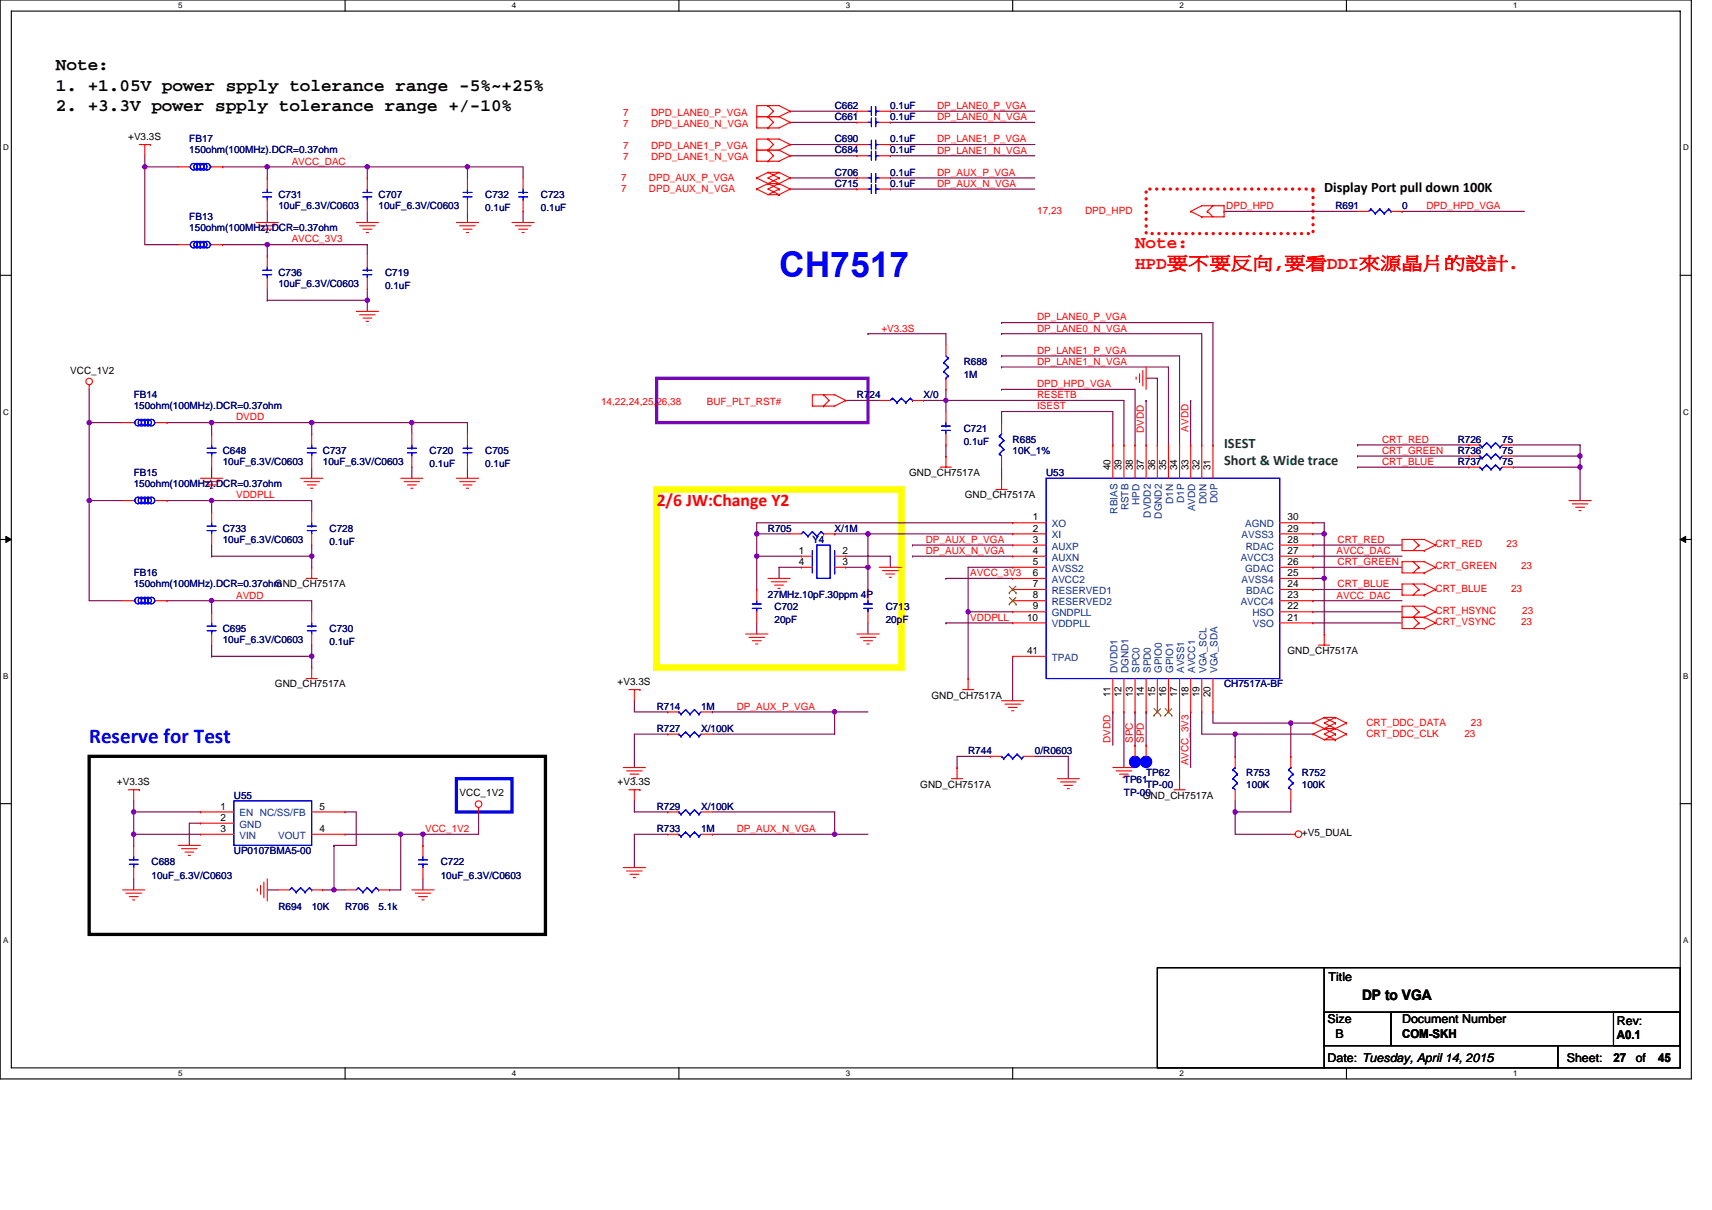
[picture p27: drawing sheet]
<svg xmlns="http://www.w3.org/2000/svg" width="297mm" height="210mm" viewBox="0 0 297 210" stroke-linecap="round" stroke-linejoin="round" font-family="sans-serif">
<defs><g id="words">
<text font-size="6.2" fill="#00f" x="135.2" y="48">CH7517</text>
<text font-size="3.7" fill="#00f" x="15.5" y="129">Reserve for Test</text>
<g font-size="3.1">
<text x="9.7" y="12.2">Note:</text>
<text x="9.7" y="15.7">1. +1.05V power spply tolerance range -5%~+25%</text>
<text x="9.7" y="19.3">2. +3.3V power spply tolerance range +/-10%</text>
</g>
<g font-size="3.1" fill="#f00">
<text x="196.9" y="43.1">Note:</text>
<text x="196.9" y="46.6">HPD要不要反向,要看DDI來源晶片的設計.</text>
<text x="113.9" y="87.9">2/6 JW:Change Y2</text>
</g>
<g font-size="2.5">
<text x="229.8" y="33.3">Display Port pull down 100K</text>
<text x="236.3" y="173.5">DP to VGA</text>
</g>
<g font-size="2.5" fill="#008000">
<text x="212.4" y="77.7">ISEST</text>
<text x="212.4" y="80.7">Short &amp; Wide trace</text>
</g>
<g font-size="2.1">
<text x="230.5" y="170.2">Title</text>
<text x="230.3" y="177.6">Size</text>
<text x="243.3" y="177.6">Document Number</text>
<text x="280.5" y="177.9">Rev:</text>
<text x="230.3" y="184.3">Date: Tuesday, April 14, 2015</text>
<text x="231.7" y="180.1">B</text>
<text x="243.3" y="180.1">COM-SKH</text>
<text x="271.8" y="184.3">Sheet:</text>
<text x="279.9" y="184.4">27</text>
<text x="280.5" y="180.3">A0.1</text>
<text x="283.8" y="184.3">of</text>
<text x="287.7" y="184.4">45</text>
</g>
<g font-size="1.7" fill="#f00">
<text x="108.1" y="20.1">7</text>
<text x="108.1" y="22">7</text>
<text x="113" y="20.1">DPD_LANE0_P_VGA</text>
<text x="113" y="22">DPD_LANE0_N_VGA</text>
<text x="162.6" y="20.8">DP_LANE0_N_VGA</text>
<text x="162.6" y="18.9">DP_LANE0_P_VGA</text>
<text x="50.6" y="28.6">AVCC_DAC</text>
<text x="108.1" y="25.9">7</text>
<text x="108.1" y="27.8">7</text>
<text x="113" y="25.9">DPD_LANE1_P_VGA</text>
<text x="113" y="27.8">DPD_LANE1_N_VGA</text>
<text x="162.6" y="26.6">DP_LANE1_N_VGA</text>
<text x="162.6" y="24.7">DP_LANE1_P_VGA</text>
<text x="107.8" y="31.5">7</text>
<text x="107.8" y="33.4">7</text>
<text x="112.6" y="31.5">DPD_AUX_P_VGA</text>
<text x="112.6" y="33.4">DPD_AUX_N_VGA</text>
<text x="162.6" y="30.5">DP_AUX_P_VGA</text>
<text x="162.6" y="32.4">DP_AUX_N_VGA</text>
<text x="180" y="37.1">17,23</text>
<text x="188.3" y="37.1">DPD_HPD</text>
<text x="212.8" y="36.3">DPD_HPD</text>
<text x="247.5" y="36.3">DPD_HPD_VGA</text>
<text x="50.6" y="42.1">AVCC_3V3</text>
<text x="152.9" y="57.5">+V3.3S</text>
<text x="179.9" y="55.6">DP_LANE0_P_VGA</text>
<text x="179.9" y="57.5">DP_LANE0_N_VGA</text>
<text x="179.9" y="63.3">DP_LANE1_N_VGA</text>
<text x="179.9" y="61.4">DP_LANE1_P_VGA</text>
<text x="104.3" y="70.3">14,22,24,25,26,38</text>
<text x="122.6" y="70.3">BUF_PLT_RST#</text>
<text x="179.9" y="67.2">DPD_HPD_VGA</text>
<text x="179.9" y="71">ISEST</text>
<text x="179.9" y="69.1">RESETB</text>
<text x="41" y="73">DVDD</text>
<text x="198.5" y="75.1" transform="rotate(-90 198.5 75.1)">DVDD</text>
<text x="206.2" y="74.9" transform="rotate(-90 206.2 74.9)">AVDD</text>
<text x="239.8" y="76.8">CRT_RED</text>
<text x="239.8" y="80.7">CRT_BLUE</text>
<text x="239.8" y="78.8">CRT_GREEN</text>
<text x="41" y="86.5">VDDPLL</text>
<text x="160.6" y="94.2">DP_AUX_P_VGA</text>
<text x="232.1" y="94.2">CRT_RED</text>
<text x="249.1" y="95">CRT_RED</text>
<text x="261.4" y="95">23</text>
<text x="160.6" y="96.1">DP_AUX_N_VGA</text>
<text x="168.4" y="100">AVCC_3V3</text>
<text x="231.9" y="96.1">AVCC_DAC</text>
<text x="232.1" y="101.9">CRT_BLUE</text>
<text x="232.1" y="98.1">CRT_GREEN</text>
<text x="249.1" y="98.8">CRT_GREEN</text>
<text x="263.9" y="98.8">23</text>
<text x="41" y="103.9">AVDD</text>
<text x="168.4" y="107.7">VDDPLL</text>
<text x="231.9" y="103.9">AVCC_DAC</text>
<text x="249.1" y="102.7">CRT_BLUE</text>
<text x="249.1" y="106.6">CRT_HSYNC</text>
<text x="262.2" y="102.7">23</text>
<text x="264.1" y="106.6">23</text>
<text x="249.1" y="108.5">CRT_VSYNC</text>
<text x="263.9" y="108.5">23</text>
<text x="127.8" y="123.2">DP_AUX_P_VGA</text>
<text x="192.7" y="128.9" transform="rotate(-90 192.7 128.9)">DVDD</text>
<text x="196.6" y="128.9" transform="rotate(-90 196.6 128.9)">SPC</text>
<text x="198.5" y="128.9" transform="rotate(-90 198.5 128.9)">SPD</text>
<text x="237.1" y="126">CRT_DDC_DATA</text>
<text x="237.1" y="128">CRT_DDC_CLK</text>
<text x="254.1" y="128">23</text>
<text x="255.2" y="126">23</text>
<text x="206.2" y="132.8" transform="rotate(-90 206.2 132.8)">AVCC_3V3</text>
<text x="73.8" y="144.4">VCC_1V2</text>
<text x="127.8" y="144.4">DP_AUX_N_VGA</text>
</g>
<g font-size="1.7" fill="#000080">
<text x="144.8" y="20.8">C661</text>
<text x="144.8" y="18.9">C662</text>
<text x="154.5" y="20.8">0.1uF</text>
<text x="154.5" y="18.9">0.1uF</text>
<text x="32.8" y="24.7">FB17</text>
<text x="32.8" y="26.6">150ohm(100MHz).DCR=0.37ohm</text>
<text x="144.8" y="26.6">C684</text>
<text x="144.8" y="24.7">C690</text>
<text x="154.5" y="26.6">0.1uF</text>
<text x="154.5" y="24.7">0.1uF</text>
<text x="48.3" y="34.4">C731</text>
<text x="65.7" y="34.4">C707</text>
<text x="84.2" y="34.4">C732</text>
<text x="93.8" y="34.4">C723</text>
<text x="144.8" y="30.5">C706</text>
<text x="144.8" y="32.4">C715</text>
<text x="154.5" y="30.5">0.1uF</text>
<text x="154.5" y="32.4">0.1uF</text>
<text x="32.8" y="38.2">FB13</text>
<text x="32.8" y="40.2">150ohm(100MHz).DCR=0.37ohm</text>
<text x="48.3" y="36.3">10uF_6.3V/C0603</text>
<text x="65.7" y="36.3">10uF_6.3V/C0603</text>
<text x="84.2" y="36.7">0.1uF</text>
<text x="93.8" y="36.7">0.1uF</text>
<text x="231.7" y="36.3">R691</text>
<text x="243.3" y="36.3">0</text>
<text x="48.3" y="47.9">C736</text>
<text x="66.8" y="47.9">C719</text>
<text x="48.3" y="49.8">10uF_6.3V/C0603</text>
<text x="66.8" y="50.2">0.1uF</text>
<text x="167.2" y="63.3">R688</text>
<text x="167.2" y="65.6">1M</text>
<text x="23.2" y="69.1">FB14</text>
<text x="23.2" y="71">150ohm(100MHz).DCR=0.37ohm</text>
<text x="148.7" y="69.1">R724</text>
<text x="160.2" y="69.1">X/0</text>
<text x="167.2" y="74.9">C721</text>
<text x="167.2" y="77.2">0.1uF</text>
<text x="175.7" y="76.8">R685</text>
<text x="252.9" y="76.8">R726</text>
<text x="260.6" y="76.8">75</text>
<text x="23.2" y="82.6">FB15</text>
<text x="38.6" y="78.8">C648</text>
<text x="38.6" y="80.7">10uF_6.3V/C0603</text>
<text x="56" y="78.8">C737</text>
<text x="56" y="80.7">10uF_6.3V/C0603</text>
<text x="74.5" y="78.8">C720</text>
<text x="74.5" y="81.1">0.1uF</text>
<text x="84.2" y="78.8">C705</text>
<text x="84.2" y="81.1">0.1uF</text>
<text x="175.7" y="78.8">10K_1%</text>
<text x="181.5" y="82.6">U53</text>
<text x="252.9" y="78.8">R736</text>
<text x="252.9" y="80.7">R737</text>
<text x="260.6" y="78.8">75</text>
<text x="260.6" y="80.7">75</text>
<text x="23.2" y="84.5">150ohm(100MHz).DCR=0.37ohm</text>
<text x="38.6" y="92.3">C733</text>
<text x="38.6" y="94.2">10uF_6.3V/C0603</text>
<text x="57.2" y="92.3">C728</text>
<text x="57.2" y="94.6">0.1uF</text>
<text x="133.2" y="92.3">R705</text>
<text x="140.9" y="94.2">Y4</text>
<text x="144.8" y="92.3">X/1M</text>
<text x="23.2" y="100">FB16</text>
<text x="23.2" y="101.9">150ohm(100MHz).DCR=0.37ohm</text>
<text x="133.2" y="103.8">27MHz.10pF.30ppm 4P</text>
<text x="134.4" y="105.8">C702</text>
<text x="153.7" y="105.8">C713</text>
<text x="38.6" y="109.6">C695</text>
<text x="38.6" y="111.6">10uF_6.3V/C0603</text>
<text x="57.2" y="109.6">C730</text>
<text x="57.2" y="112">0.1uF</text>
<text x="134.4" y="108.1">20pF</text>
<text x="153.7" y="108.1">20pF</text>
<text x="212.4" y="119.3">CH7517A-BF</text>
<text x="113.9" y="123.1">R714</text>
<text x="121.6" y="123.1">1M</text>
<text x="113.9" y="127">R727</text>
<text x="121.6" y="127">X/100K</text>
<text x="168" y="130.9">R744</text>
<text x="179.6" y="130.9">0/R0603</text>
<text x="195" y="135.9">TP61</text>
<text x="198.9" y="134.7">TP62</text>
<text x="198.9" y="136.7">TP-00</text>
<text x="216.2" y="134.7">R753</text>
<text x="216.2" y="136.7">100K</text>
<text x="225.9" y="134.7">R752</text>
<text x="225.9" y="136.7">100K</text>
<text x="40.6" y="138.6">U55</text>
<text x="113.9" y="140.5">R729</text>
<text x="121.6" y="140.5">X/100K</text>
<text x="195" y="138.2">TP-00</text>
<text x="40.6" y="148.3">UP0107BMA5-00</text>
<text x="113.9" y="144.4">R733</text>
<text x="121.6" y="144.4">1M</text>
<text x="26.3" y="150.2">C688</text>
<text x="26.3" y="152.5">10uF_6.3V/C0603</text>
<text x="76.5" y="150.2">C722</text>
<text x="76.5" y="152.5">10uF_6.3V/C0603</text>
<text x="48.3" y="157.9">R694</text>
<text x="54.1" y="157.9">10K</text>
<text x="59.9" y="157.9">R706</text>
<text x="65.7" y="157.9">5.1k</text>
</g>
<g font-size="1.7">
<text x="22.2" y="24.3">+V3.3S</text>
<text x="12.2" y="64.9">VCC_1V2</text>
<text x="157.8" y="82.6">GND_CH7517A</text>
<text x="192.7" y="81.6" transform="rotate(-90 192.7 81.6)">40</text>
<text x="194.6" y="81.6" transform="rotate(-90 194.6 81.6)">39</text>
<text x="196.5" y="81.6" transform="rotate(-90 196.5 81.6)">38</text>
<text x="198.5" y="81.6" transform="rotate(-90 198.5 81.6)">37</text>
<text x="200.4" y="81.6" transform="rotate(-90 200.4 81.6)">36</text>
<text x="202.3" y="81.6" transform="rotate(-90 202.3 81.6)">35</text>
<text x="204.3" y="81.6" transform="rotate(-90 204.3 81.6)">34</text>
<text x="206.2" y="81.6" transform="rotate(-90 206.2 81.6)">33</text>
<text x="208.1" y="81.6" transform="rotate(-90 208.1 81.6)">32</text>
<text x="210.1" y="81.6" transform="rotate(-90 210.1 81.6)">31</text>
<text x="167.4" y="86.5">GND_CH7517A</text>
<text x="179.2" y="90.3">1</text>
<text x="179.2" y="92.2">2</text>
<text x="179.2" y="94.2">3</text>
<text x="223.4" y="92.2">29</text>
<text x="223.4" y="90.3">30</text>
<text x="223.4" y="94.2">28</text>
<text x="47.7" y="101.9">GND_CH7517A</text>
<text x="138.6" y="96.1">1</text>
<text x="138.6" y="98">4</text>
<text x="146.2" y="98">3</text>
<text x="146.2" y="96.1">2</text>
<text x="179.2" y="96.1">4</text>
<text x="179.2" y="98">5</text>
<text x="179.2" y="100">6</text>
<text x="179.2" y="101.9">7</text>
<text x="223.4" y="101.9">24</text>
<text x="223.4" y="100">25</text>
<text x="223.4" y="98">26</text>
<text x="223.4" y="96.1">27</text>
<text x="178.2" y="107.7">10</text>
<text x="179.2" y="103.8">8</text>
<text x="179.2" y="105.8">9</text>
<text x="223.4" y="105.8">22</text>
<text x="223.4" y="107.7">21</text>
<text x="223.4" y="103.8">23</text>
<text x="178.2" y="113.5">41</text>
<text x="223.4" y="113.5">GND_CH7517A</text>
<text x="47.7" y="119.3">GND_CH7517A</text>
<text x="107.2" y="118.9">+V3.3S</text>
<text x="161.6" y="121.2">GND_CH7517A</text>
<text x="192.7" y="121" transform="rotate(-90 192.7 121)">11</text>
<text x="194.6" y="121" transform="rotate(-90 194.6 121)">12</text>
<text x="196.5" y="121" transform="rotate(-90 196.5 121)">13</text>
<text x="198.5" y="121" transform="rotate(-90 198.5 121)">14</text>
<text x="200.4" y="121" transform="rotate(-90 200.4 121)">15</text>
<text x="202.3" y="121" transform="rotate(-90 202.3 121)">16</text>
<text x="204.3" y="121" transform="rotate(-90 204.3 121)">17</text>
<text x="206.2" y="121" transform="rotate(-90 206.2 121)">18</text>
<text x="208.1" y="121" transform="rotate(-90 208.1 121)">19</text>
<text x="210.1" y="121" transform="rotate(-90 210.1 121)">20</text>
<text x="20.3" y="136.3">+V3.3S</text>
<text x="107.2" y="136.3">+V3.3S</text>
<text x="159.7" y="136.7">GND_CH7517A</text>
<text x="38.2" y="140.5">1</text>
<text x="38.2" y="142.5">2</text>
<text x="55.4" y="140.5">5</text>
<text x="79.8" y="138.2">VCC_1V2</text>
<text x="198.3" y="138.6">GND_CH7517A</text>
<text x="38.2" y="144.4">3</text>
<text x="55.4" y="144.4">4</text>
<text x="225.9" y="145.2">+V5_DUAL</text>
</g>
<g font-size="1.7" fill="#004080">
<text x="193.9" y="89.1" transform="rotate(-90 193.9 89.1)">RBIAS</text>
<text x="195.8" y="88.6" transform="rotate(-90 195.8 88.6)">RSTB</text>
<text x="197.7" y="87.6" transform="rotate(-90 197.7 87.6)">HPD</text>
<text x="199.7" y="89.8" transform="rotate(-90 199.7 89.8)">DVDD2</text>
<text x="203.5" y="87.4" transform="rotate(-90 203.5 87.4)">D1N</text>
<text x="205.5" y="87.3" transform="rotate(-90 205.5 87.3)">D1P</text>
<text x="207.4" y="88.8" transform="rotate(-90 207.4 88.8)">AVDD</text>
<text x="209.3" y="87.4" transform="rotate(-90 209.3 87.4)">D0N</text>
<text x="211.3" y="87.3" transform="rotate(-90 211.3 87.3)">D0P</text>
<text x="182.5" y="91.5">XO</text>
<text x="182.5" y="93.4">XI</text>
<text x="182.5" y="95.4">AUXP</text>
<text x="201.6" y="90" transform="rotate(-90 201.6 90)">DGND2</text>
<text x="215.4" y="93.4">AVSS3</text>
<text x="216" y="91.5">AGND</text>
<text x="216.2" y="95.4">RDAC</text>
<text x="182.5" y="97.3">AUXN</text>
<text x="182.5" y="99.2">AVSS2</text>
<text x="182.5" y="101.2">AVCC2</text>
<text x="215.3" y="97.3">AVCC3</text>
<text x="215.4" y="101.2">AVSS4</text>
<text x="216" y="99.2">GDAC</text>
<text x="182.5" y="103.1">RESERVED1</text>
<text x="182.5" y="105">RESERVED2</text>
<text x="182.5" y="107">GNDPLL</text>
<text x="215.3" y="105">AVCC4</text>
<text x="216.2" y="103.1">BDAC</text>
<text x="217.3" y="107">HSO</text>
<text x="182.5" y="108.9">VDDPLL</text>
<text x="217.4" y="108.9">VSO</text>
<text x="182.5" y="114.7">TPAD</text>
<text x="193.9" y="116.8" transform="rotate(-90 193.9 116.8)">DVDD1</text>
<text x="195.8" y="116.8" transform="rotate(-90 195.8 116.8)">DGND1</text>
<text x="197.7" y="116.8" transform="rotate(-90 197.7 116.8)">SPC0</text>
<text x="199.7" y="116.8" transform="rotate(-90 199.7 116.8)">SPD0</text>
<text x="201.6" y="116.8" transform="rotate(-90 201.6 116.8)">GPIO0</text>
<text x="203.5" y="116.8" transform="rotate(-90 203.5 116.8)">GPIO1</text>
<text x="205.5" y="116.8" transform="rotate(-90 205.5 116.8)">AVSS1</text>
<text x="207.4" y="116.8" transform="rotate(-90 207.4 116.8)">AVCC1</text>
<text x="209.3" y="116.8" transform="rotate(-90 209.3 116.8)">VGA_SCL</text>
<text x="211.3" y="116.8" transform="rotate(-90 211.3 116.8)">VGA_SDA</text>
<text x="41.5" y="141.7">EN NC/SS/FB</text>
<text x="41.5" y="143.6">GND</text>
<text x="41.5" y="145.6">VIN</text>
<text x="48.3" y="145.6">VOUT</text>
</g>
<g font-size="1.4">
<text x="30.9" y="1.5">5</text>
<text x="88.8" y="1.5">4</text>
<text x="146.7" y="1.5">3</text>
<text x="204.7" y="1.5">2</text>
<text x="262.6" y="1.5">1</text>
<text x=".5" y="26.1">D</text>
<text x="292" y="26.1">D</text>
<text x=".5" y="71.9">C</text>
<text x="292" y="71.9">C</text>
<text x=".5" y="117.8">B</text>
<text x="292" y="117.8">B</text>
<text x=".5" y="163.6">A</text>
<text x="292" y="163.6">A</text>
<text x="30.9" y="186.8">5</text>
<text x="88.8" y="186.8">4</text>
<text x="146.7" y="186.8">3</text>
<text x="204.7" y="186.8">2</text>
<text x="262.6" y="186.8">1</text>
</g>
</g></defs>
<path d="M0 0h293.5v187.2h-293.5zM2 1.9h289.5v183.4h-289.5z" fill="none" stroke="#000" stroke-width=".19"/>
<g fill="#fff">
<path d="M30.9 .2h.8v1.6h-.8z"/>
<path d="M30.9 185.5h.8v1.6h-.8z"/>
</g>
<path d="M59.9 0v1.9M59.9 185.3v1.9" fill="none" stroke="#000" stroke-width=".19"/>
<g fill="#fff">
<path d="M88.8 .2h.8v1.6h-.8z"/>
<path d="M88.8 185.5h.8v1.6h-.8z"/>
</g>
<path d="M117.8 0v1.9M117.8 185.3v1.9" fill="none" stroke="#000" stroke-width=".19"/>
<g fill="#fff">
<path d="M146.7 .2h.8v1.6h-.8z"/>
<path d="M146.7 185.5h.8v1.6h-.8z"/>
</g>
<path d="M175.7 0v1.9M175.7 185.3v1.9" fill="none" stroke="#000" stroke-width=".19"/>
<g fill="#fff">
<path d="M204.7 .2h.7v1.6h-.7z"/>
<path d="M204.7 185.5h.7v1.6h-.7z"/>
</g>
<path d="M233.6 0v1.9M233.6 185.3v1.9" fill="none" stroke="#000" stroke-width=".19"/>
<g fill="#fff">
<path d="M262.6 .2h.7v1.6h-.7z"/>
<path d="M262.6 185.5h.7v1.6h-.7z"/>
<path d="M.5 24.8h1v1.6h-1z"/>
<path d="M292 24.8h1v1.6h-1z"/>
<path d="M.5 70.7h1v1.5h-1z"/>
<path d="M292 70.7h1v1.5h-1z"/>
</g>
<path d="M0 47.8h2M291.5 47.8h2" fill="none" stroke="#000" stroke-width=".19"/>
<g fill="#fff">
<path d="M.5 116.5h.9v1.6h-.9z"/>
<path d="M292 116.5h.9v1.6h-.9z"/>
</g>
<path d="M0 93.6h2M291.5 93.6h2" fill="none" stroke="#000" stroke-width=".19"/>
<path d="M1 93.1l1 .5-1 .5zM291.5 93.6l1-.5v1z" fill="#000" stroke="#000" stroke-width=".17"/>
<g fill="#fff">
<path d="M.5 162.4h.9v1.5h-.9z"/>
<path d="M292 162.4h.9v1.5h-.9z"/>
</g>
<path d="M0 139.5h2M291.5 139.5h2M200.8 167.9h29v17.4h-29zM229.8 175.7h11.5v5.8h-11.5zM229.8 167.9h61.7v7.8h-61.7zM241.3 175.7h50.2v5.8h-50.2zM279.9 175.7h11.6v5.8h-11.6zM229.8 181.5h40.5v3.8h-40.5zM270.3 181.5h21.2v3.8h-21.2z" fill="none" stroke="#000" stroke-width=".19"/>
<path d="M198.9 32.8h28.9v7.7h-28.9z" fill="none" stroke="#f00" stroke-width=".57" stroke-dasharray="0 1.1"/>
<path d="M79.2 135.1h9.6v5.8h-9.6z" fill="none" stroke="#00f" stroke-width=".57"/>
<path d="M15.5 131.3h79.1v30.9h-79.1z" fill="none" stroke="#000" stroke-width=".57"/>
<path d="M113.9 65.6h36.7v7.7h-36.7z" fill="none" stroke="#8000ff" stroke-width=".57"/>
<path d="M113.9 84.9h42.5v30.9h-42.5z" fill="none" stroke="#ff0" stroke-width="1.1"/>
<g fill="none" stroke="#800040" stroke-width=".19">
<path d="M137.1 19.3h11.6M154.5 19.3h.1M154.5 19.3h25.1M25.1 29h.1M25.1 29v13.5h5.8M25.1 27v2M25.1 29h5.8M38.6 29h7.8M46.4 29v1.9M46.4 36.7v1.9M46.4 29h.1M46.4 29h34.7"/>
<path d="M63.7 29h.1M63.7 36.7v1.9M63.7 29v1.9M81.1 29h9.7v1.9M81.1 36.7v1.9M81.1 29v1.9M90.8 36.7v1.9M137.1 32.8h11.6M137.1 25.1h11.6M137.1 21.2h11.6M137.1 27h11.6M137.1 30.9h11.6"/>
<path d="M154.5 21.2h.1M154.5 27h.1M154.5 25.1h.1M154.5 30.9h.1M154.5 32.8h.1M154.5 21.2h25.1M154.5 27h25.1M154.5 25.1h25.1M154.5 30.9h25.1M154.5 32.8h25.1M212.4 36.7h.1M212.4 36.7h23.1"/>
<path d="M243.3 36.7h.1M243.3 36.7h21.2M38.6 42.5h7.8M46.4 52.1h.1M46.4 42.5h17.3v1.9M46.4 42.5h.1M46.4 50.2v1.9M46.4 52.1h17.3M46.4 42.5v1.9M63.7 50.2v1.9M63.7 52.1v1.9M150.6 57.9h.1"/>
<path d="M150.6 57.9h13.5v1.9M173.8 56h.1M173.8 57.9h.1M173.8 56h36.7v21.2M173.8 57.9h34.7v19.3M15.5 73.3h5.8M15.5 73.3h.1M15.5 73.3v30.9h5.8M15.5 67.6v5.7M29 73.3h7.7M36.7 73.3v2M36.7 73.3h.1"/>
<path d="M36.7 73.3h17.4M54.1 73.3h17.4v2M54.1 73.3h.1M54.1 73.3v2M71.5 73.3h9.6v2M146.7 69.5h5.8M160.2 69.5h3.9M164.1 69.5h30.9v7.7M164.1 69.5v1.9M164.1 77.2v1.9M164.1 69.5h.1M164.1 67.6v1.9"/>
<path d="M173.8 71.4h19.3v5.8M173.8 67.6h.1M173.8 63.7h.1M173.8 61.8h.1M173.8 71.4h.1M173.8 71.4v1.9M173.8 67.6h23.1v9.6M173.8 61.8h30.9v15.4M173.8 63.7h28.9v13.5M198.9 69.5h.1M198.9 65.6h1.9v11.6M198.9 69.5v7.7"/>
<path d="M206.6 69.5h.1M206.6 69.5v7.7M235.5 79.1h.1M235.5 77.2h.1M235.5 79.1h19.3M235.5 77.2h19.3M262.6 77.2h11.5v1.9M262.6 79.1h11.5M274.1 79.1h.1M274.1 79.1v2M15.5 86.9h.1M15.5 86.9h5.8"/>
<path d="M29 86.9h7.7M36.7 86.9v1.9M36.7 86.9h17.4v1.9M36.7 81.1v1.9M36.7 94.6v1.9M36.7 96.5h.1M36.7 86.9h.1M36.7 96.5h17.4M54.1 96.5v1.9M54.1 81.1v1.9M54.1 94.6v1.9M71.5 81.1v1.9"/>
<path d="M81.1 81.1v1.9M131.3 92.6h.1M131.3 96.5h7.7M131.3 96.5v5.8M131.3 92.6h5.8M131.3 92.6v3.9M139 98.4h-3.8v2M144.8 92.6h.1M144.8 92.6h5.8M146.7 96.5h7.8v1.9M146.7 98.4h3.9M150.6 92.6h.1"/>
<path d="M150.6 92.6h25.1M150.6 98.4v3.9M150.6 92.6v5.8M158.3 96.5h.1M158.3 94.6h.1M158.3 96.5h17.4M158.3 94.6h17.4M173.8 81.1v1.9M175.7 98.4h-7.7v7.8M175.7 90.7h-44.4v1.9M227.8 96.5h.1M227.8 98.4h.1"/>
<path d="M227.8 90.7h2v1.9M227.8 92.6h2M227.8 94.6h.1M227.8 96.5h15.5M227.8 98.4h15.5M227.8 94.6h15.5M229.8 92.6h.1M229.8 92.6v17.4M235.5 81.1h.1M235.5 81.1h19.3M262.6 81.1h11.5v5.8M262.6 81.1h.1"/>
<path d="M29 104.2h7.7M36.7 104.2v2M36.7 104.2h.1M36.7 112v1.9M36.7 104.2h17.4v2M36.7 113.9h.1M36.7 113.9h17.4M54.1 112v1.9M54.1 113.9v1.9M131.3 108.1v1.9M150.6 108.1v1.9M164.1 108.1h.1"/>
<path d="M164.1 100.4h.1M164.1 108.1h11.6M164.1 100.4h11.6M168 106.2h.1M168 106.2h7.7M168 106.2v11.6M175.7 113.9v7.7M227.8 102.3h.1M227.8 100.4h2M227.8 106.2h15.5M227.8 104.2h.1M227.8 108.1h15.5"/>
<path d="M227.8 104.2h15.5M227.8 102.3h15.5M229.8 100.4h.1M23.2 139v1.9M110.1 121.6v1.9h5.8M110.1 139v1.9h5.8M115.9 127.4h-5.8v5.8M123.6 123.5h.1M123.6 123.5h27M144.8 123.5h.1M144.8 123.5v3.9h-21.2M171.8 131.3h-5.8v1.9"/>
<path d="M179.6 131.3h5.8v3.8M193.1 123.5h.1M193.1 123.5v5.8M195 123.5v9.7M196.9 123.5h.1M196.9 123.5v5.8M198.9 123.5h.1M198.9 123.5v5.8M204.7 123.5v11.6M206.6 123.5h.1M206.6 123.5v9.7M208.5 123.5v3.9h5.8"/>
<path d="M210.5 123.5v2h13.5M214.3 127.4h.1M214.3 127.4v3.9M214.3 139v1.9M214.3 127.4h13.5M224 125.5h.1M224 139v1.9h-9.7M224 125.5v5.8M224 125.5h3.8M23.2 152.5v1.9M23.2 140.9h11.6M23.2 144.8v1.9"/>
<path d="M23.2 140.9h.1M23.2 144.8h.1M23.2 144.8h11.6M23.2 140.9v3.9M34.8 142.9h-2v3.8M46.4 154.4h1.9M56 154.4h2M58 154.4h1.9M58 146.7h.1M58 146.7v7.7M59.9 140.9h1.9v5.8h-3.8M59.9 144.8h9.6"/>
<path d="M69.5 144.8h.1M69.5 144.8v9.6h-1.9M69.5 144.8h3.9M73.4 144.8h.1M73.4 152.5v1.9M73.4 144.8v1.9M83 140.9v3.9h-9.6M115.9 144.8h-5.8v5.8M123.6 140.9h21.2v3.9h-21.2M123.6 144.8h.1M144.8 144.8h.1M144.8 144.8h5.8"/>
<path d="M214.3 140.9h.1M214.3 140.9v3.9h9.7"/>
</g>
<g fill="#f0f" stroke="#f0f" stroke-width=".19">
<circle cx="144.8" cy="144.8" r=".38"/>
<circle cx="144.8" cy="123.5" r=".38"/>
<circle cx="63.7" cy="52.1" r=".38"/>
<circle cx="25.1" cy="28.9" r=".38"/>
<circle cx="46.4" cy="28.9" r=".38"/>
<circle cx="81.1" cy="28.9" r=".38"/>
<circle cx="63.7" cy="28.9" r=".38"/>
<circle cx="46.4" cy="42.4" r=".38"/>
<circle cx="36.7" cy="73.3" r=".38"/>
<circle cx="71.4" cy="73.3" r=".38"/>
<circle cx="54.1" cy="73.3" r=".38"/>
<circle cx="15.5" cy="86.9" r=".38"/>
<circle cx="15.5" cy="73.3" r=".38"/>
<circle cx="36.7" cy="104.2" r=".38"/>
<circle cx="54.1" cy="96.5" r=".38"/>
<circle cx="54.1" cy="113.9" r=".38"/>
<circle cx="36.7" cy="86.9" r=".38"/>
<circle cx="57.9" cy="154.4" r=".38"/>
<circle cx="69.5" cy="144.8" r=".38"/>
<circle cx="23.2" cy="140.9" r=".38"/>
<circle cx="23.2" cy="144.8" r=".38"/>
<circle cx="73.4" cy="144.8" r=".38"/>
<circle cx="214.3" cy="127.4" r=".37"/>
<circle cx="229.7" cy="100.4" r=".38"/>
<circle cx="223.9" cy="125.5" r=".38"/>
<circle cx="214.3" cy="140.9" r=".38"/>
<circle cx="164.1" cy="69.5" r=".38"/>
<circle cx="168" cy="106.2" r=".38"/>
<circle cx="229.7" cy="92.6" r=".38"/>
<circle cx="274.1" cy="81.1" r=".37"/>
<circle cx="274.1" cy="79.1" r=".37"/>
<circle cx="150.6" cy="98.4" r=".38"/>
<circle cx="131.3" cy="96.5" r=".38"/>
<circle cx="131.3" cy="92.6" r=".38"/>
<circle cx="150.6" cy="92.6" r=".38"/>
</g>
<g fill="none" stroke="#f00" stroke-width=".19">
<path d="M133.2 18.3h.1M133.2 18.3l1 1-1 1M137.1 19.3h.1M137.1 19.3l-1.9-1h-3.9v2h3.9M137.1 19.3l-1.9 1M148.7 19.3h.1M148.7 19.3h1.9M152.5 19.3h2M24.2 25.1h1.9M25.1 25.1v1.9M26.1 25.1h.1M30.9 29h1.9"/>
<path d="M36.7 29h1.9M38.6 29h.1M44.4 38.6h3.9M45 39.2h2.7M45.6 39.8h1.5M46.4 34.7v2M46.4 30.9h.1M46.4 30.9v1.9M61.8 38.6h3.9M62.4 39.2h2.7M63 39.8h1.5M63.7 34.7v2"/>
<path d="M63.7 30.9h.1M63.7 30.9v1.9M79.2 38.6h3.8M79.8 39.2h2.7M80.3 39.8h1.6M81.1 30.9v1.9M81.1 36.7h.1M81.1 34.7v2M88.8 38.6h3.9M89.4 39.2h2.7M90 39.8h1.5M90.8 30.9v1.9"/>
<path d="M90.8 36.7h.1M90.8 34.7v2M131.3 30.9h.1M131.3 32.8h.1M131.3 30.9l1.9 1M131.3 32.8l1.9 1M133.2 31.9h2M133.2 29.9h2M133.2 29.9h.1M133.2 20.3h.1M133.2 22.2h.1M133.2 26.1h.1"/>
<path d="M133.2 24.1h.1M133.2 28h.1M133.2 33.8h2M133.2 31.9h.1M133.2 29.9l-1.9 1M133.2 29.9l2 1M133.2 20.3l1 .9-1 1M133.2 24.1l1 1-1 1M133.2 26.1l1 .9-1 1M133.2 31.9l-1.9 .9M133.2 31.9l2 .9M135.2 31.9h.1"/>
<path d="M135.2 29.9h.1M135.2 30.9h.1M135.2 20.3h-3.9v1.9h3.9l1.9-1M135.2 26.1h-3.9v1.9h3.9l1.9-1M135.2 33.8h.1M135.2 32.8h.1M135.2 29.9l1.9 1M135.2 29.9l-2 1 2 1M135.2 30.9l-2 1M135.2 20.3l1.9 .9M135.2 26.1l1.9 .9M135.2 31.9l1.9 .9"/>
<path d="M135.2 31.9l-2 .9 2 1M135.2 32.8l-2 1M137.1 30.9h.1M137.1 21.2h.1M137.1 25.1h.1M137.1 25.1l-1.9-1h-3.9v2h3.9M137.1 27h.1M137.1 32.8h.1M137.1 30.9l-1.9 1M137.1 25.1l-1.9 1M137.1 32.8l-1.9 1M148.7 27h.1"/>
<path d="M148.7 21.2h.1M148.7 25.1h.1M148.7 30.9h.1M148.7 32.8h.1M148.7 25.1h1.9M148.7 27h1.9M148.7 21.2h1.9M148.7 30.9h1.9M148.7 32.8h1.9M152.5 27h2M152.5 21.2h2M152.5 25.1h2"/>
<path d="M152.5 30.9h2M152.5 32.8h2M206.6 36.7l1.9-1h3.9v1.9h-3.9M206.6 36.7h.1M206.6 36.7l1.9 .9M208.5 37.6h.1M209.5 36.7h.1M209.5 36.7l1 .9M210.5 35.7l-1 1M235.5 36.7h2M241.3 36.7h2M243.3 36.7h.1"/>
<path d="M30.9 42.5h1.9M36.7 42.5h1.9M38.6 42.5h.1M46.2 40.3h.4M46.4 48.3v1.9M46.4 44.4h.1M46.4 44.4v1.9M61.8 54h3.9M62.4 54.6h2.7M63 55.2h1.5M63.5 55.8h.4M63.5 40.3h.4"/>
<path d="M63.7 44.4v1.9M63.7 50.2h.1M63.7 48.3v1.9M80.9 40.3h.4M90.6 40.3h.3M164.1 59.8v2M15.5 66.8v.8M21.3 73.3h1.9M27.1 73.3h1.9M29 73.3h.1M36.7 79.1v2M36.7 75.3h.1"/>
<path d="M36.7 75.3v1.9M54.1 79.1v2M54.1 75.3h.1M54.1 75.3v1.9M71.5 75.3v1.9M71.5 79.1v2M81.1 75.3v1.9M81.1 79.1v2M140.9 68.5h3.9l1.9 1-1.9 1h-3.9zM142.9 70.5h.1M142.9 68.5h.1M142.9 68.5l.9 1-.9 1"/>
<path d="M146.7 69.5h.1M152.5 69.5h2M158.3 69.5h1.9M160.2 69.5h.1M164.1 79.1h.1M164.1 71.4v1.9M164.1 77.2h.1M164.1 67.6h.1M164.1 65.6v2M164.1 75.3v1.9M164.1 79.1v2M173.8 79.1v2"/>
<path d="M173.8 73.3h.1M173.8 73.3v2M193.1 77.2h.1M193.1 77.2v5.8M195 77.2h.1M195 77.2v5.8M196.9 77.2h.1M196.9 77.2v5.8M197.1 65.4v.4M197.7 64.9v1.5M198.3 64.3v2.7M198.9 63.7v3.9"/>
<path d="M198.9 77.2h.1M198.9 77.2v5.8M200.8 77.2h.1M200.8 77.2v5.8M202.7 77.2h.1M202.7 77.2v5.8M204.7 77.2h.1M204.7 77.2v5.8M206.6 77.2h.1M206.6 77.2v5.8M208.5 77.2h.1M208.5 77.2v5.8"/>
<path d="M210.5 77.2h.1M210.5 77.2v5.8M254.8 77.2h.1M254.8 79.1h.1M254.8 77.2h2M254.8 79.1h2M260.6 77.2h2M260.6 79.1h2M21.3 86.9h1.9M27.1 86.9h1.9M29 86.9h.1M34.8 83h3.8"/>
<path d="M35.4 83.6h2.7M35.9 84.2h1.6M36.5 84.7h.4M36.7 92.6v2M36.7 88.8h.1M36.7 88.8v1.9M52.2 83h3.8M52.7 83.6h2.7M53.3 84.2h1.6M53.9 84.7h.4M54.1 98.4h.1M54.1 88.8v1.9"/>
<path d="M54.1 94.6h.1M54.1 92.6v2M54.1 98.4v2M69.5 83h3.9M70.1 83.6h2.7M70.7 84.2h1.5M71.3 84.7h.3M71.5 81.1h.1M79.2 83h3.8M79.8 83.6h2.7M80.3 84.2h1.6M80.9 84.7h.4"/>
<path d="M81.1 81.1h.1M137.1 92.6h1.9M139 96.5h.1M139 98.4h.1M139 96.5h1.9M139 98.4h1.9M142.9 92.6h1.9M144.8 92.6h.1M144.8 96.5h1.9M144.8 98.4h1.9M146.7 98.4h.1M146.7 96.5h.1"/>
<path d="M152.5 98.4h3.9M153.1 99h2.7M153.7 99.6h1.5M163.1 81.1h2M172.8 84.9h1.9M173.8 83h.1M173.8 83v1.9M175.7 90.7h.1M175.7 92.6h.1M175.7 94.6h.1M175.7 96.5h.1M175.7 98.4h.1"/>
<path d="M175.7 90.7h5.8M175.7 92.6h5.8M175.7 94.6h5.8M175.7 96.5h5.8M175.7 98.4h5.8M222 90.7h5.8M222 92.6h5.8M222 94.6h5.8M222 96.5h5.8M222 98.4h5.8M227.8 98.4h.1M227.8 96.5h.1"/>
<path d="M227.8 94.6h.1M227.8 92.6h.1M227.8 90.7h.1M245.2 93.6l1 1M245.2 97.5l1 .9M246.2 94.6h.1M246.2 98.4h.1M246.2 94.6l-1 .9M246.2 98.4l-1 1M247.1 95.5h.1M247.1 99.4h.1M249.1 94.6l-2-1h-3.8v1.9h3.8"/>
<path d="M249.1 94.6h.1M249.1 98.4l-2-.9h-3.8v1.9h3.8M249.1 98.4h.1M249.1 94.6l-2 .9M249.1 98.4l-2 1M254.8 81.1h.1M254.8 81.1h2M260.6 81.1h2M272.2 86.9h3.9M272.8 87.4h2.7M273.4 88h1.5M274 88.6h.3"/>
<path d="M21.3 104.2h1.9M27.1 104.2h1.9M29 104.2h.1M36.7 110v2M36.7 106.2h.1M36.7 106.2v1.9M53.1 100.4h2M53.1 117.8h2M54.1 115.8h.1M54.1 106.2v1.9M54.1 112h.1M54.1 110v2"/>
<path d="M54.1 115.8v2M109.1 119.7h1.9M110.1 119.7v1.9M111 119.7h.1M129.4 110h3.8M130 110.6h2.6M130.5 111.2h1.6M131.1 111.8h.4M131.3 106.2v1.9M131.3 102.3h.1M131.3 102.3v1.9M133.2 100.4h3.9"/>
<path d="M133.8 101h2.7M134.4 101.5h1.5M135 102.1h.4M148.7 110h3.8M149.3 110.6h2.7M149.8 111.2h1.6M150.4 111.8h.4M150.6 106.2v1.9M150.6 102.3h.1M150.6 102.3v1.9M154.3 100.2h.4M167 119.7h1.9"/>
<path d="M168 117.8h.1M168 117.8v1.9M175.7 100.4h.1M175.7 102.3h.1M175.7 104.2h.1M175.7 106.2h.1M175.7 108.1h.1M175.7 113.9h.1M175.7 100.4h5.8M175.7 102.3h5.8M175.7 104.2h5.8M175.7 106.2h5.8"/>
<path d="M175.7 108.1h5.8M175.7 113.9h5.8M193.1 117.8v5.7M195 117.8v5.7M196.9 117.8v5.7M198.9 117.8v5.7M200.8 117.8v5.7M202.7 117.8v5.7M204.7 117.8v5.7M206.6 117.8v5.7M208.5 117.8v5.7M210.5 117.8v5.7"/>
<path d="M222 100.4h5.8M222 102.3h5.8M222 104.2h5.8M222 106.2h5.8M222 108.1h5.8M227.8 108.1h.1M227.8 106.2h.1M227.8 104.2h.1M227.8 102.3h.1M227.8 100.4h.1M228.8 112h1.9M229.8 110h.1"/>
<path d="M229.8 110v2M243.3 107.1h3.8M243.3 107.1v2h3.8M245.2 101.3l1 1M245.2 105.2l1 1M246.2 102.3h.1M246.2 106.2h.1M246.2 108.1h.1M246.2 102.3l-1 1M246.2 106.2l-1 .9 1 1M246.2 108.1l-1 1M247.1 103.3h.1"/>
<path d="M247.1 107.1h.1M247.1 109.1h.1M247.1 107.1l2 1M249.1 102.3l-2-1h-3.8v2h3.8M249.1 102.3h.1M249.1 106.2l-2-1h-3.8v1.9M249.1 106.2h.1M249.1 108.1h.1M249.1 102.3l-2 1M249.1 106.2l-2 .9M249.1 108.1l-2 1M22.2 137.1h2"/>
<path d="M23.2 137.1v1.9M24.2 137.1h.1M108.1 133.2h3.9M108.7 133.8h2.7M109.1 137.1h1.9M109.3 134.3h1.5M109.9 134.9h.4M110.1 137.1v1.9M111 137.1h.1M115.9 123.5h.1M115.9 127.4h.1M115.9 123.5h1.9"/>
<path d="M115.9 127.4h1.9M121.6 123.5h2M121.6 127.4h2M165.1 135.1h1.9M166 133.2h.1M166 133.2v1.9M171.8 131.3h.1M171.8 131.3h2M173.8 121.6h3.8M174.3 122.2h2.8M174.9 122.8h1.6M175.5 123.3h.4"/>
<path d="M177.6 131.3h2M183.4 135.1h3.9M184 135.7h2.7M184.6 136.3h1.5M185.2 136.9h.3M193.1 133.2h3.8M193.1 123.5h.1M193.7 133.8h2.7M194.2 134.3h1.6M194.8 134.9h.4M195 123.5h.1M196.9 123.5h.1"/>
<path d="M196.9 129.3h.1M196.9 129.3v2M198.9 123.5h.1M198.9 129.3h.1M198.9 129.3v2M200.8 123.5h.1M202.7 123.5h.1M203.7 137.1h1.9M204.7 135.1h.1M204.7 123.5h.1M204.7 135.1v2M206.6 123.5h.1"/>
<path d="M208.5 123.5h.1M210.5 123.5h.1M214.3 137.1v1.9M214.3 131.3h.1M214.3 131.3v1.9M224 137.1v1.9M224 131.3h.1M224 131.3v1.9M227.8 125.5h.1M227.8 127.4h.1M227.8 125.5l2 .9M227.8 127.4l2 1"/>
<path d="M229.8 126.4h1.9M229.8 124.5h1.9M229.8 124.5h.1M229.8 128.4h1.9M229.8 126.4h.1M229.8 124.5l-2 1M229.8 124.5l1.9 1M229.8 126.4l-2 1M229.8 126.4l1.9 1M231.7 126.4h.1M231.7 124.5h.1M231.7 125.5h.1"/>
<path d="M231.7 128.4h.1M231.7 127.4h.1M231.7 124.5l1.9 1M231.7 124.5l-1.9 1 1.9 .9M231.7 125.5l-1.9 .9M231.7 126.4l1.9 1M231.7 126.4l-1.9 1 1.9 1M231.7 127.4l-1.9 1M233.6 125.5h.1M233.6 127.4h.1M233.6 125.5l-1.9 .9M233.6 127.4l-1.9 1"/>
<path d="M21.3 154.4h3.8M21.8 155h2.8M22.4 155.6h1.6M23 156.2h.4M23.2 150.6v1.9M23.2 146.7h.1M23.2 146.7v1.9M30.9 146.7h3.9M31.5 147.3h2.7M32.1 147.9h1.5M32.7 148.4h.3M34.8 140.9h.1"/>
<path d="M34.8 142.9h.1M34.8 144.8h.1M34.8 140.9h5.8M34.8 142.9h5.8M34.8 144.8h5.8M44.6 154.2v.4M45.2 153.6v1.6M45.8 153.1v2.7M46.4 152.5v3.9M48.3 154.4h1.9M54.1 140.9h5.8M54.1 144.8h5.8"/>
<path d="M54.1 154.4h1.9M56 154.4h.1M59.9 144.8h.1M59.9 140.9h.1M59.9 154.4h1.9M65.7 154.4h1.9M67.6 154.4h.1M71.5 154.4h3.8M72 155h2.7M72.6 155.6h1.6M73.2 156.2h.4M73.4 150.6v1.9"/>
<path d="M73.4 146.7h.1M73.4 146.7v1.9M83 140.1v.8M108.1 150.6h3.9M108.7 151.2h2.7M109.3 151.7h1.5M109.9 152.3h.4M115.9 140.9h.1M115.9 144.8h.1M115.9 140.9h1.9M115.9 144.8h1.9M121.6 140.9h2"/>
<path d="M121.6 144.8h2M224 144.8h.7"/>
<circle cx="15.5" cy="66.2" r=".57"/>
<circle cx="83" cy="139.5" r=".57"/>
<circle cx="225.3" cy="144.8" r=".57"/>
</g>
<g fill="none" stroke="#00f" stroke-width=".19">
<path d="M150.6 19.3h.6M151.2 18.5v1.6M152 18.5v1.6M152 19.3h.1M152 19.3h.5M32.8 29h.2M36.5 29h.2M45.6 33.4h1.5M45.6 34.2h1.5M46.4 32.8v.6M46.4 34.2h.1M46.4 34.2v.5"/>
<path d="M63 33.4h1.5M63 34.2h1.5M63.7 32.8v.6M63.7 34.2h.1M63.7 34.2v.5M80.3 34.2h1.6M80.3 33.4h1.6M81.1 34.2v.5M81.1 33.4h.1M81.1 32.8v.6M90 34.2h1.5M90 33.4h1.5"/>
<path d="M90.8 34.2v.5M90.8 33.4h.1M90.8 32.8v.6M150.6 27h.6M150.6 21.2h.6M150.6 25.1h.6M150.6 30.9h.6M150.6 32.8h.6M151.2 26.2v1.6M151.2 20.5v1.5M151.2 24.3v1.6M151.2 30.1v1.5"/>
<path d="M151.2 32v1.6M152 26.2v1.6M152 27h.1M152 20.5v1.5M152 21.2h.1M152 24.3v1.6M152 25.1h.1M152 30.1v1.5M152 30.9h.1M152 32v1.6M152 32.8h.1M152 27h.5"/>
<path d="M152 21.2h.5M152 25.1h.5M152 30.9h.5M152 32.8h.5M237.9 36.3h.1M237.9 36.3l-.4 .4M237.9 36.3l.7 .8M238.6 37.1h.1M239.4 36.3h.1M239.4 36.3l-.8 .8M239.4 36.3l.8 .8M240.2 37.1h.1"/>
<path d="M241 36.3h.1M241 36.3l-.8 .8M241 36.3l.3 .4M241.3 36.7h.1M32.8 42.5h.2M36.5 42.5h.2M45.6 46.9h1.5M45.6 47.7h1.5M46.4 46.3v.6M46.4 47.7h.1M46.4 47.7v.6M63 47.7h1.5"/>
<path d="M63 46.9h1.5M63.7 47.7v.6M63.7 46.9h.1M63.7 46.3v.6M23.2 73.3h.2M26.9 73.3h.2M35.9 77.8h1.6M35.9 78.6h1.6M36.7 77.2v.6M36.7 78.6h.1M36.7 78.6v.5M53.3 77.8h1.6"/>
<path d="M53.3 78.6h1.6M54.1 77.2v.6M54.1 78.6h.1M54.1 78.6v.5M70.7 78.6h1.5M70.7 77.8h1.5M71.5 78.6v.5M71.5 77.8h.1M71.5 77.2v.6M80.3 78.6h1.6M80.3 77.8h1.6M81.1 78.6v.5"/>
<path d="M81.1 77.8h.1M81.1 77.2v.6M154.9 69.1h.1M154.9 69.1l-.4 .4M154.9 69.1l.7 .8M155.6 69.9h.1M156.4 69.1h.1M156.4 69.1l-.8 .8M156.4 69.1l.8 .8M157.2 69.9h.1M157.9 69.1h.1M157.9 69.1l-.7 .8"/>
<path d="M157.9 69.1l.4 .4M158.3 69.5h.1M163.3 74.7h1.6M163.3 73.9h1.6M163.7 62.9h.1M163.7 64.5h.1M163.7 64.5l.8 .7M163.7 62.9l.8 .8M164.1 74.7v.6M164.1 73.9h.1M164.1 65.6h.1M164.1 73.3v.6"/>
<path d="M164.1 61.8l.4 .3M164.5 65.2h.1M164.5 62.1h.1M164.5 63.7h.1M164.5 65.2l-.4 .4M164.5 62.1l-.8 .8M164.5 63.7l-.8 .8M173.4 75.7h.1M173.4 78.8h.1M173.4 77.2h.1M173.4 75.7l.8 .7M173.4 78.8l.4 .3"/>
<path d="M173.4 77.2l.8 .8M173.8 75.3h.1M173.8 75.3l-.4 .4M174.2 78h.1M174.2 76.4h.1M174.2 78l-.8 .8M174.2 76.4l-.8 .8M256.8 77.2h.1M256.8 79.1h.1M256.8 77.2l.4 .4M256.8 79.1l.4 .4M257.2 77.6h.1"/>
<path d="M257.2 79.5h.1M257.9 76.8h.1M257.9 78.8h.1M257.9 76.8l-.7 .8M257.9 76.8l.8 .8M257.9 78.8l-.7 .7M257.9 78.8l.8 .7M258.7 77.6h.1M258.7 79.5h.1M259.5 76.8h.1M259.5 78.8h.1M259.5 76.8l.8 .8"/>
<path d="M259.5 76.8l-.8 .8M259.5 78.8l.8 .7M259.5 78.8l-.8 .7M260.3 77.6h.1M260.3 79.5h.1M260.6 77.2l-.3 .4M260.6 79.1l-.3 .4M23.2 86.9h.2M26.9 86.9h.2M35.9 91.3h1.6M35.9 92.1h1.6M36.7 90.7v.6"/>
<path d="M36.7 92.1h.1M36.7 92.1v.5M53.3 92.1h1.6M53.3 91.3h1.6M54.1 92.1v.5M54.1 91.3h.1M54.1 90.7v.6M139.4 92.3h.1M139.4 92.3l-.4 .3M139.4 92.3l.8 .7M140.2 93h.1M140.9 92.3h.1"/>
<path d="M140.9 95.5v3.9M140.9 92.3l-.7 .7M140.9 92.3l.8 .7M141.7 93h.1M141.7 94.6h2.3v5.8h-2.3zM142.5 92.3h.1M142.5 92.3l-.8 .7M142.5 92.3l.4 .3M142.9 92.6h.1M144.8 99.4h.1M144.8 95.5v3.9M181.5 83h40.5v34.8h-40.5z"/>
<path d="M256.8 81.1h.1M256.8 81.1l.4 .3M257.2 81.4h.1M257.9 80.7h.1M257.9 80.7l-.7 .7M257.9 80.7l.8 .7M258.7 81.4h.1M259.5 80.7h.1M259.5 80.7l.8 .7M259.5 80.7l-.8 .7M260.3 81.4h.1M260.6 81.1l-.3 .3"/>
<path d="M23.2 104.2h.2M26.9 104.2h.2M35.9 108.7h1.6M35.9 109.5h1.6M36.7 108.1v.6M36.7 109.5h.1M36.7 109.5v.5M53.3 109.5h1.6M53.3 108.7h1.6M54.1 109.5v.5M54.1 108.7h.1M54.1 108.1v.6"/>
<path d="M130.5 104.8h1.6M130.5 105.6h1.6M131.3 104.2v.6M131.3 105.6h.1M131.3 105.6v.6M149.8 104.8h1.6M149.8 105.6h1.6M150.6 104.2v.6M150.6 105.6h.1M150.6 105.6v.6M40.6 139h13.5v7.7h-13.5zM117.8 123.5h.1"/>
<path d="M117.8 127.4h.1M117.8 123.5l.4 .4M117.8 127.4l.4 .4M118.2 123.9h.1M118.2 127.8h.1M119 123.1h.1M119 127h.1M119 123.1l-.8 .8M119 123.1l.7 .8M119 127l-.8 .8M119 127l.7 .8M119.7 123.9h.1"/>
<path d="M119.7 127.8h.1M120.5 123.1h.1M120.5 127h.1M120.5 123.1l.8 .8M120.5 123.1l-.8 .8M120.5 127l.8 .8M120.5 127l-.8 .8M121.3 123.9h.1M121.3 127.8h.1M121.6 123.5l-.3 .4M121.6 127.4l-.3 .4M173.8 131.3h.1"/>
<path d="M173.8 131.3l.4 .4M174.2 131.7h.1M174.9 130.9h.1M174.9 130.9l-.7 .8M174.9 130.9l.8 .8M175.7 131.7h.1M176.5 130.9h.1M176.5 130.9l.7 .8M176.5 130.9l-.8 .8M177.2 131.7h.1M177.6 131.3l-.4 .4M213.9 133.6h.1"/>
<path d="M213.9 136.7h.1M213.9 135.1h.1M213.9 133.6l.8 .7M213.9 136.7l.4 .4M213.9 135.1l.8 .8M214.3 133.2h.1M214.3 133.2l-.4 .4M214.7 135.9h.1M214.7 134.3h.1M214.7 135.9l-.8 .8M214.7 134.3l-.8 .8M223.6 133.6h.1"/>
<path d="M223.6 136.7h.1M223.6 135.1h.1M223.6 133.6l.7 .7M223.6 136.7l.4 .4M223.6 135.1l.7 .8M224 133.2h.1M224 133.2l-.4 .4M224.3 135.9h.1M224.3 134.3h.1M224.3 135.9l-.7 .8M224.3 134.3l-.7 .8M22.4 149.2h1.6"/>
<path d="M22.4 150h1.6M23.2 148.6v.6M23.2 150h.1M23.2 150v.6M50.6 154.1h.1M50.6 154.1l-.4 .3M50.6 154.1l.8 .7M51.4 154.8h.1M52.2 154.1h.1M52.2 154.1l-.8 .7M52.2 154.1l.7 .7M52.9 154.8h.1"/>
<path d="M53.7 154.1h.1M53.7 154.1l-.8 .7M53.7 154.1l.4 .3M54.1 154.4h.1M62.2 154.1h.1M62.2 154.1l-.4 .3M62.2 154.1l.8 .7M63 154.8h.1M63.7 154.1h.1M63.7 154.1l-.7 .7M63.7 154.1l.8 .7M64.5 154.8h.1"/>
<path d="M65.3 154.1h.1M65.3 154.1l-.8 .7M65.3 154.1l.4 .3M65.7 154.4h.1M72.6 149.2h1.6M72.6 150h1.6M73.4 148.6v.6M73.4 150h.1M73.4 150v.6M117.8 140.9h.1M117.8 144.8h.1M117.8 140.9l.4 .4"/>
<path d="M117.8 144.8l.4 .4M118.2 141.3h.1M118.2 145.2h.1M119 140.5h.1M119 144.4h.1M119 140.5l-.8 .8M119 140.5l.7 .8M119 144.4l-.8 .8M119 144.4l.7 .8M119.7 141.3h.1M119.7 145.2h.1M120.5 140.5h.1"/>
<path d="M120.5 144.4h.1M120.5 140.5l.8 .8M120.5 140.5l-.8 .8M120.5 144.4l.8 .8M120.5 144.4l-.8 .8M121.3 141.3h.1M121.3 145.2h.1M121.6 140.9l-.3 .4M121.6 144.8l-.3 .4"/>
<circle cx="33.6" cy="28.9" r=".57"/>
<circle cx="34.2" cy="28.9" r=".57"/>
<circle cx="34.8" cy="28.9" r=".57"/>
<circle cx="35.3" cy="28.9" r=".57"/>
<circle cx="35.9" cy="28.9" r=".57"/>
<circle cx="33.6" cy="42.5" r=".57"/>
<circle cx="34.2" cy="42.5" r=".57"/>
<circle cx="34.8" cy="42.5" r=".57"/>
<circle cx="35.3" cy="42.5" r=".57"/>
<circle cx="35.9" cy="42.5" r=".57"/>
<circle cx="24" cy="73.3" r=".57"/>
<circle cx="24.5" cy="73.3" r=".57"/>
<circle cx="25.1" cy="73.3" r=".57"/>
<circle cx="25.7" cy="73.3" r=".57"/>
<circle cx="26.3" cy="73.3" r=".57"/>
<circle cx="24" cy="86.8" r=".57"/>
<circle cx="24.5" cy="86.8" r=".57"/>
<circle cx="25.1" cy="86.8" r=".57"/>
<circle cx="25.7" cy="86.8" r=".57"/>
<circle cx="26.3" cy="86.8" r=".57"/>
<circle cx="24" cy="104.2" r=".57"/>
<circle cx="24.5" cy="104.2" r=".57"/>
<circle cx="25.1" cy="104.2" r=".57"/>
<circle cx="25.7" cy="104.2" r=".57"/>
<circle cx="26.3" cy="104.2" r=".57"/>
</g>
<g fill="none" stroke="#804000" stroke-width=".17">
<path d="M175.1 102.9h.1M175.1 104.8h.1M175.1 101.7l1.2 1.2M175.1 103.7l1.2 1.1M176.3 101.7l-1.2 1.2M176.3 103.7l-1.2 1.1M176.3 102.9h.1M176.3 104.8h.1M200.2 124.1h.1M200.2 123l1.2 1.1M201.4 123l-1.2 1.1M201.4 124.1h.1"/>
<path d="M202.1 124.1h.1M202.2 123l1.1 1.1M203.3 123l-1.2 1.1M203.3 124.1h.1"/>
</g>
<g fill="#00f" stroke="#00f" stroke-width=".19">
<circle cx="196.9" cy="132.2" r=".96"/>
<circle cx="198.9" cy="132.2" r=".96"/>
</g>
<use href="#words"/>
</svg>
